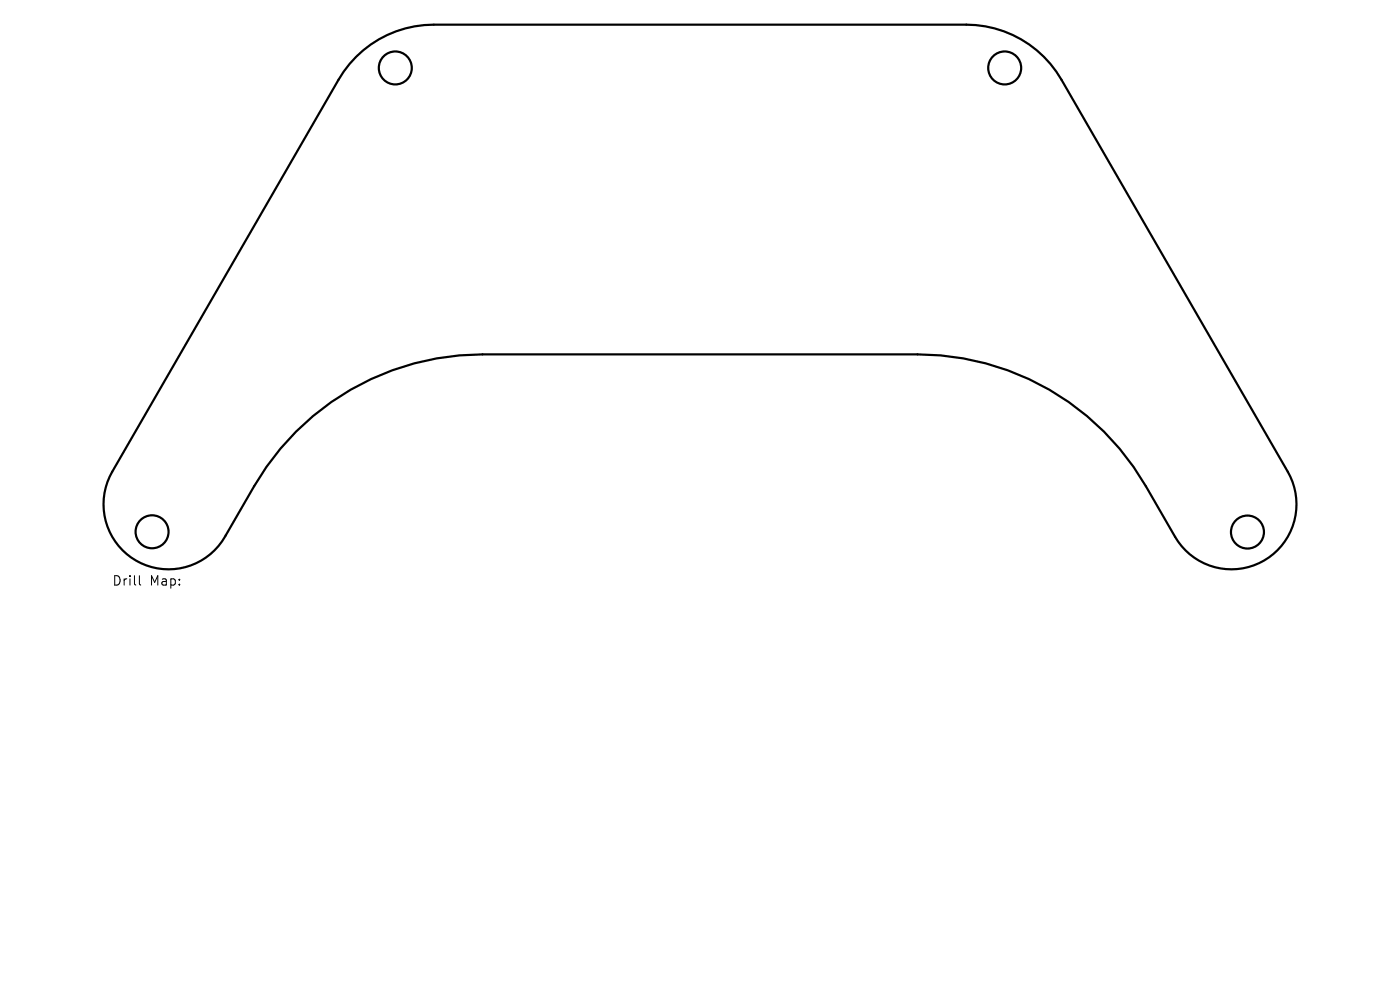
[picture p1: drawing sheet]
<svg xmlns="http://www.w3.org/2000/svg" width="297mm" height="210mm" viewBox="0 0 297 210" stroke-linecap="round" stroke-linejoin="round" font-family="sans-serif">
<defs><g id="words">
<g font-size="2.8">
<text x="23.7" y="124.5">Drill</text>
<text x="31.7" y="124.5">Map:</text>
</g>
</g></defs>
<g fill="none" stroke="#000" stroke-width=".47">
<path d="M75.5 12.1a23.3 23.3 0 0 1 16.5-6.9h113a23.3 23.3 0 0 1 20.2 11.7l48 83.2a13.8 13.8 0 0 1-5 18.8 13.8 13.8 0 0 1-18.9-5l-6.2-10.8a56 56 0 0 0-48.5-27.9h-92.2a56 56 0 0 0-48.5 27.9l-6 10.5a13.8 13.8 0 0 1-18.9 5.4 13.8 13.8 0 0 1-5.2-18.9l48-83.2 1.1-1.7z"/>
<circle cx="83.9" cy="14.4" r="3.5"/>
<circle cx="213.1" cy="14.4" r="3.5"/>
<circle cx="32.3" cy="112.8" r="3.5"/>
<circle cx="264.6" cy="112.9" r="3.5"/>
</g>
<path d="M29.6 122.1v1.7l.3 .3" fill="none" stroke="#000" stroke-width=".21"/>
<use href="#words"/>
</svg>
